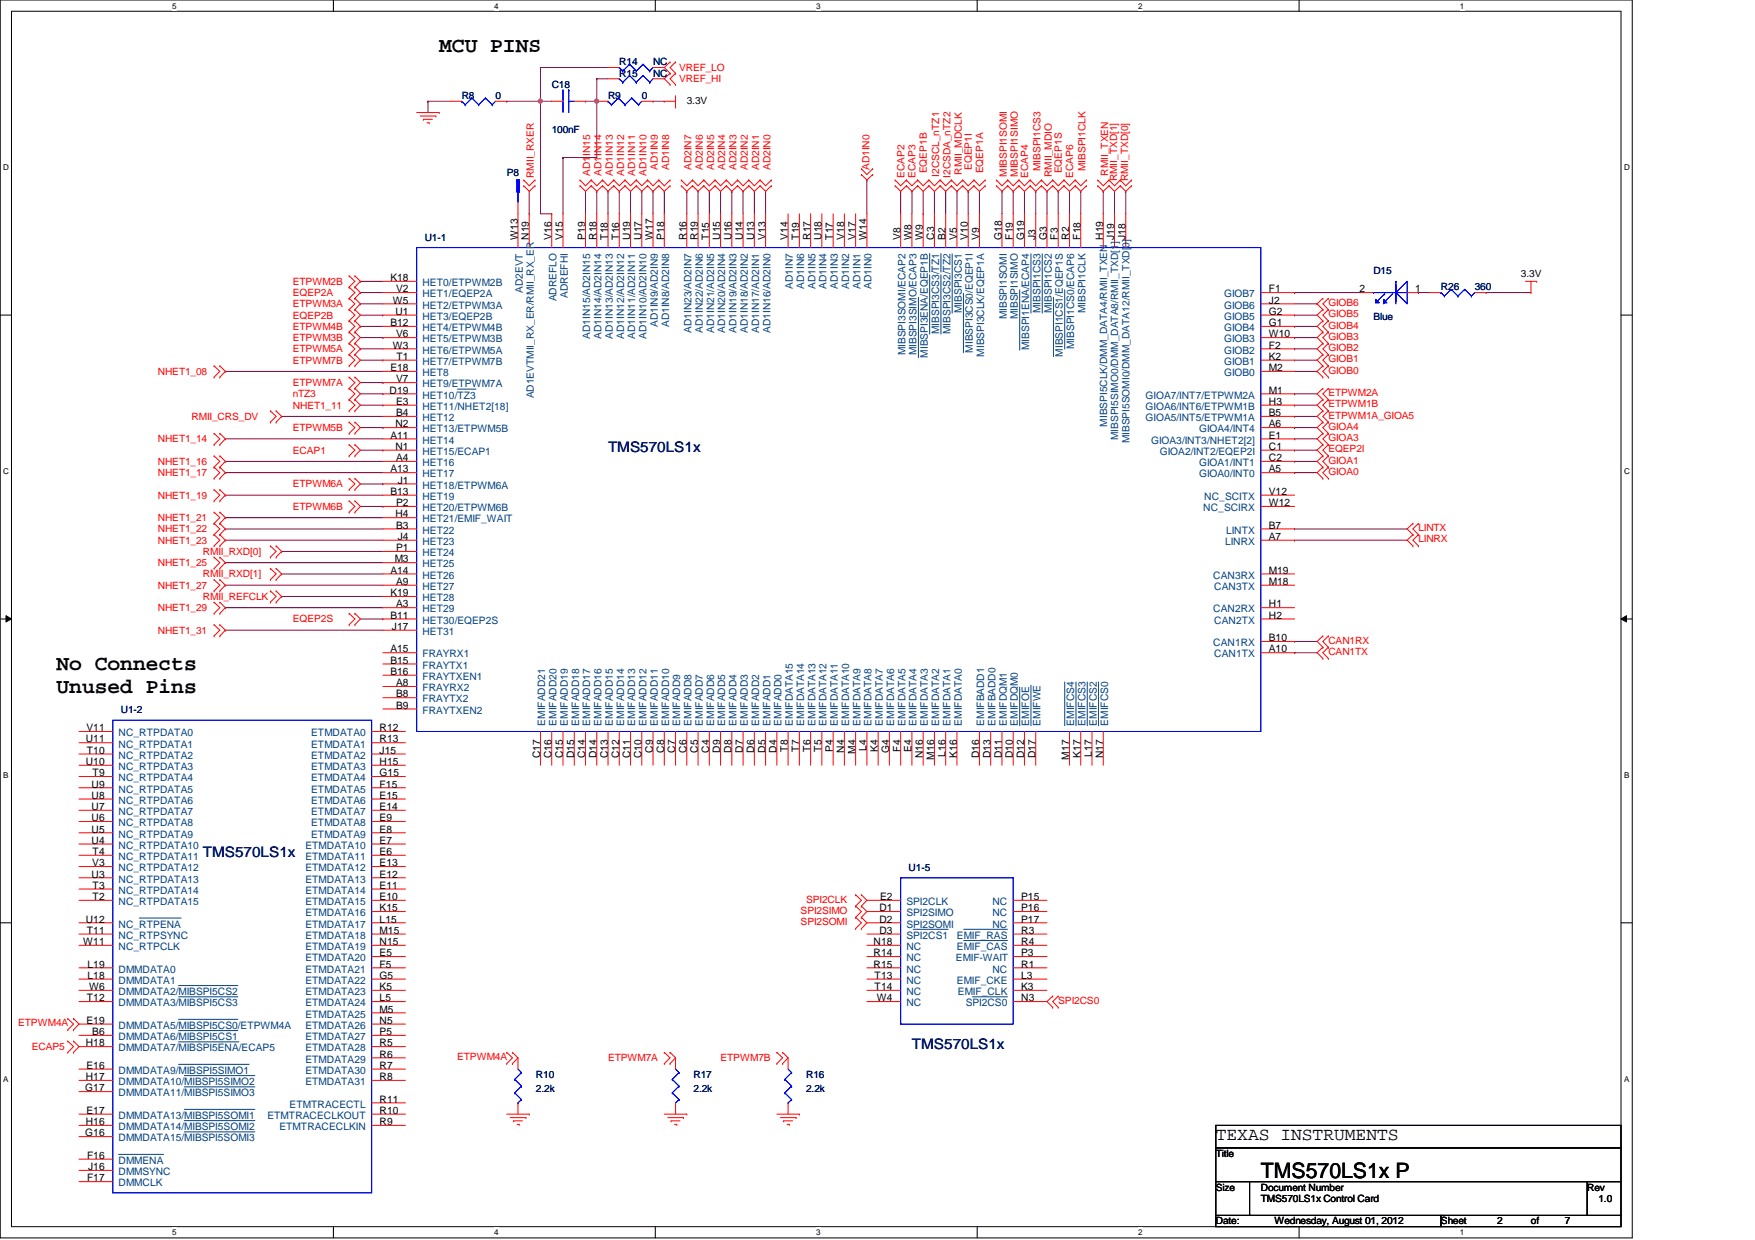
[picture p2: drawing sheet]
<svg xmlns="http://www.w3.org/2000/svg" width="297mm" height="210mm" viewBox="0 0 297 210" stroke-linecap="round" stroke-linejoin="round" font-family="sans-serif">
<defs><g id="words">
<g font-size="3.6">
<text x="74.3" y="8.7">MCU PINS</text>
<text x="9.6" y="113.5">No Connects</text>
<text x="9.6" y="117.3">Unused Pins</text>
<text x="213.4" y="199.5">TMS570LS1x P</text>
</g>
<text font-size="3" x="205.8" y="192.9">TEXAS INSTRUMENTS</text>
<g font-size="2.5" fill="#000080">
<text x="102.9" y="76.5">TMS570LS1x</text>
<text x="34.3" y="145.1">TMS570LS1x</text>
<text x="154.3" y="177.5">TMS570LS1x</text>
</g>
<g font-size="1.7" fill="#000080">
<text x="104.8" y="11">R14</text>
<text x="110.5" y="11">NC</text>
<text x="78.1" y="16.8">R8</text>
<text x="83.9" y="16.8">0</text>
<text x="93.4" y="14.9">C18</text>
<text x="102.9" y="16.8">R9</text>
<text x="104.8" y="13">R15</text>
<text x="108.6" y="16.8">0</text>
<text x="110.5" y="13">NC</text>
<text x="93.4" y="22.5">100nF</text>
<text x="85.8" y="29.7">P8</text>
<text x="71.9" y="40.8">U1-1</text>
<text x="232.4" y="46.3">D15</text>
<text x="243.9" y="49.1">R26</text>
<text x="249.6" y="49.1">360</text>
<text x="232.4" y="54.1">Blue</text>
<text x="20.4" y="120.8">U1-2</text>
<text x="153.8" y="147.4">U1-5</text>
<text x="90.7" y="182.5">R10</text>
<text x="90.7" y="184.8">2.2k</text>
<text x="117.4" y="182.5">R17</text>
<text x="117.4" y="184.8">2.2k</text>
<text x="136.4" y="182.5">R16</text>
<text x="136.4" y="184.8">2.2k</text>
</g>
<g font-size="1.7" fill="#f00">
<text x="114.9" y="12">VREF_LO</text>
<text x="114.9" y="13.9">VREF_HI</text>
<text x="99.9" y="29.7" transform="rotate(-90 99.9 29.7)">AD1IN15</text>
<text x="101.8" y="29.7" transform="rotate(-90 101.8 29.7)">AD1IN14</text>
<text x="103.7" y="29.7" transform="rotate(-90 103.7 29.7)">AD1IN13</text>
<text x="105.6" y="29.7" transform="rotate(-90 105.6 29.7)">AD1IN12</text>
<text x="107.5" y="29.7" transform="rotate(-90 107.5 29.7)">AD1IN11</text>
<text x="109.4" y="29.7" transform="rotate(-90 109.4 29.7)">AD1IN10</text>
<text x="111.3" y="28.8" transform="rotate(-90 111.3 28.8)">AD1IN9</text>
<text x="113.2" y="28.8" transform="rotate(-90 113.2 28.8)">AD1IN8</text>
<text x="117" y="28.8" transform="rotate(-90 117 28.8)">AD2IN7</text>
<text x="119" y="28.8" transform="rotate(-90 119 28.8)">AD2IN6</text>
<text x="120.9" y="28.8" transform="rotate(-90 120.9 28.8)">AD2IN5</text>
<text x="122.8" y="28.8" transform="rotate(-90 122.8 28.8)">AD2IN4</text>
<text x="124.7" y="28.8" transform="rotate(-90 124.7 28.8)">AD2IN3</text>
<text x="126.6" y="28.8" transform="rotate(-90 126.6 28.8)">AD2IN2</text>
<text x="128.5" y="28.8" transform="rotate(-90 128.5 28.8)">AD2IN1</text>
<text x="130.4" y="28.8" transform="rotate(-90 130.4 28.8)">AD2IN0</text>
<text x="147.1" y="28.8" transform="rotate(-90 147.1 28.8)">AD1IN0</text>
<text x="156.9" y="29.3" transform="rotate(-90 156.9 29.3)">EQEP1B</text>
<text x="159" y="29.9" transform="rotate(-90 159 29.9)">I2CSCL_nTZ1</text>
<text x="162.8" y="29.5" transform="rotate(-90 162.8 29.5)">RMII_MDCLK</text>
<text x="164.5" y="28.8" transform="rotate(-90 164.5 28.8)">EQEP1I</text>
<text x="166.4" y="29.3" transform="rotate(-90 166.4 29.3)">EQEP1A</text>
<text x="170.4" y="29.9" transform="rotate(-90 170.4 29.9)">MIBSPI1SOMI</text>
<text x="172.3" y="29.9" transform="rotate(-90 172.3 29.9)">MIBSPI1SIMO</text>
<text x="176.1" y="29" transform="rotate(-90 176.1 29)">MIBSPI1CS3</text>
<text x="178" y="29.9" transform="rotate(-90 178 29.9)">RMII_MDIO</text>
<text x="179.7" y="29.3" transform="rotate(-90 179.7 29.3)">EQEP1S</text>
<text x="183.7" y="29" transform="rotate(-90 183.7 29)">MIBSPI1CLK</text>
<text x="187.5" y="29.7" transform="rotate(-90 187.5 29.7)">RMII_TXEN</text>
<text x="90.4" y="30.1" transform="rotate(-90 90.4 30.1)">RMII_RXER</text>
<text x="153.1" y="30.1" transform="rotate(-90 153.1 30.1)">ECAP2</text>
<text x="155" y="30.1" transform="rotate(-90 155 30.1)">ECAP3</text>
<text x="160.9" y="30.1" transform="rotate(-90 160.9 30.1)">I2CSDA_nTZ2</text>
<text x="174" y="30.1" transform="rotate(-90 174 30.1)">ECAP4</text>
<text x="181.6" y="30.1" transform="rotate(-90 181.6 30.1)">ECAP6</text>
<text x="189.1" y="30.7" transform="rotate(-90 189.1 30.7)">RMII_TXD[1]</text>
<text x="191" y="30.7" transform="rotate(-90 191 30.7)">RMII_TXD[0]</text>
<text x="49.6" y="48.2">ETPWM2B</text>
<text x="49.6" y="50.1">EQEP2A</text>
<text x="49.6" y="52">ETPWM3A</text>
<text x="49.6" y="53.9">EQEP2B</text>
<text x="224.8" y="53.7">GIOB5</text>
<text x="224.8" y="51.8">GIOB6</text>
<text x="49.6" y="55.8">ETPWM4B</text>
<text x="49.6" y="57.7">ETPWM3B</text>
<text x="49.6" y="59.6">ETPWM5A</text>
<text x="224.8" y="59.4">GIOB2</text>
<text x="224.8" y="57.5">GIOB3</text>
<text x="224.8" y="55.6">GIOB4</text>
<text x="26.7" y="63.5">NHET1_08</text>
<text x="49.6" y="61.6">ETPWM7B</text>
<text x="49.6" y="65.4">ETPWM7A</text>
<text x="224.8" y="61.3">GIOB1</text>
<text x="224.8" y="63.2">GIOB0</text>
<text x="32.4" y="71.1">RMII_CRS_DV</text>
<text x="49.6" y="67.3">nTZ3</text>
<text x="49.6" y="69.2">NHET1_11</text>
<text x="224.8" y="67.1">ETPWM2A</text>
<text x="224.8" y="69">ETPWM1B</text>
<text x="224.8" y="70.9">ETPWM1A_GIOA5</text>
<text x="26.7" y="74.9">NHET1_14</text>
<text x="49.6" y="73">ETPWM5B</text>
<text x="49.6" y="76.8">ECAP1</text>
<text x="224.8" y="72.8">GIOA4</text>
<text x="224.8" y="76.6">EQEP2I</text>
<text x="224.8" y="74.7">GIOA3</text>
<text x="26.7" y="78.7">NHET1_16</text>
<text x="26.7" y="80.6">NHET1_17</text>
<text x="49.6" y="82.5">ETPWM6A</text>
<text x="224.8" y="78.5">GIOA1</text>
<text x="224.8" y="80.4">GIOA0</text>
<text x="26.7" y="88.2">NHET1_21</text>
<text x="26.7" y="84.4">NHET1_19</text>
<text x="49.6" y="86.3">ETPWM6B</text>
<text x="240.1" y="89.9">LINTX</text>
<text x="26.7" y="90.1">NHET1_22</text>
<text x="26.7" y="95.8">NHET1_25</text>
<text x="26.7" y="92">NHET1_23</text>
<text x="34.3" y="93.9">RMII_RXD[0]</text>
<text x="240.1" y="91.8">LINRX</text>
<text x="26.7" y="99.7">NHET1_27</text>
<text x="34.3" y="101.6">RMII_REFCLK</text>
<text x="34.3" y="97.7">RMII_RXD[1]</text>
<text x="26.7" y="103.5">NHET1_29</text>
<text x="26.7" y="107.3">NHET1_31</text>
<text x="49.6" y="105.4">EQEP2S</text>
<text x="224.8" y="109">CAN1RX</text>
<text x="224.8" y="110.9">CAN1TX</text>
<text x="135.5" y="154.7">SPI2SIMO</text>
<text x="136.4" y="152.8">SPI2CLK</text>
<text x="135.5" y="156.6">SPI2SOMI</text>
<text x="3.1" y="173.7">ETPWM4A</text>
<text x="179.1" y="169.9">SPI2CS0</text>
<text x="5.4" y="177.8">ECAP5</text>
<text x="77.4" y="179.5">ETPWM4A</text>
<text x="102.9" y="179.7">ETPWM7A</text>
<text x="122" y="179.7">ETPWM7B</text>
</g>
<g font-size="1.7">
<text x="116.2" y="17.5">3.3V</text>
<text x="87.6" y="40.6" transform="rotate(-90 87.6 40.6)">W13</text>
<text x="89.5" y="40.6" transform="rotate(-90 89.5 40.6)">N19</text>
<text x="93.3" y="40.6" transform="rotate(-90 93.3 40.6)">V16</text>
<text x="95.2" y="40.6" transform="rotate(-90 95.2 40.6)">V15</text>
<text x="99.1" y="40.6" transform="rotate(-90 99.1 40.6)">P19</text>
<text x="101" y="40.6" transform="rotate(-90 101 40.6)">R18</text>
<text x="102.9" y="40.6" transform="rotate(-90 102.9 40.6)">T18</text>
<text x="104.8" y="40.6" transform="rotate(-90 104.8 40.6)">T16</text>
<text x="106.7" y="40.6" transform="rotate(-90 106.7 40.6)">U19</text>
<text x="108.6" y="40.6" transform="rotate(-90 108.6 40.6)">U17</text>
<text x="110.5" y="40.6" transform="rotate(-90 110.5 40.6)">W17</text>
<text x="112.4" y="40.6" transform="rotate(-90 112.4 40.6)">P18</text>
<text x="116.2" y="40.6" transform="rotate(-90 116.2 40.6)">R16</text>
<text x="118.1" y="40.6" transform="rotate(-90 118.1 40.6)">R19</text>
<text x="120" y="40.6" transform="rotate(-90 120 40.6)">T15</text>
<text x="121.9" y="40.6" transform="rotate(-90 121.9 40.6)">U15</text>
<text x="123.8" y="40.6" transform="rotate(-90 123.8 40.6)">U16</text>
<text x="125.7" y="40.6" transform="rotate(-90 125.7 40.6)">U14</text>
<text x="127.6" y="40.6" transform="rotate(-90 127.6 40.6)">U13</text>
<text x="129.5" y="40.6" transform="rotate(-90 129.5 40.6)">V13</text>
<text x="133.3" y="40.6" transform="rotate(-90 133.3 40.6)">V14</text>
<text x="135.3" y="40.6" transform="rotate(-90 135.3 40.6)">T19</text>
<text x="137.2" y="40.6" transform="rotate(-90 137.2 40.6)">R17</text>
<text x="139.1" y="40.6" transform="rotate(-90 139.1 40.6)">U18</text>
<text x="141" y="40.6" transform="rotate(-90 141 40.6)">T17</text>
<text x="142.9" y="40.6" transform="rotate(-90 142.9 40.6)">V18</text>
<text x="144.8" y="40.6" transform="rotate(-90 144.8 40.6)">V17</text>
<text x="146.7" y="40.6" transform="rotate(-90 146.7 40.6)">W14</text>
<text x="152.4" y="40.6" transform="rotate(-90 152.4 40.6)">V8</text>
<text x="154.3" y="40.6" transform="rotate(-90 154.3 40.6)">W8</text>
<text x="156.2" y="40.6" transform="rotate(-90 156.2 40.6)">W9</text>
<text x="158.1" y="40.6" transform="rotate(-90 158.1 40.6)">C3</text>
<text x="160" y="40.6" transform="rotate(-90 160 40.6)">B2</text>
<text x="161.9" y="40.6" transform="rotate(-90 161.9 40.6)">V5</text>
<text x="163.8" y="40.6" transform="rotate(-90 163.8 40.6)">V10</text>
<text x="165.7" y="40.6" transform="rotate(-90 165.7 40.6)">V9</text>
<text x="169.5" y="40.6" transform="rotate(-90 169.5 40.6)">G18</text>
<text x="171.4" y="40.6" transform="rotate(-90 171.4 40.6)">F19</text>
<text x="173.4" y="40.6" transform="rotate(-90 173.4 40.6)">G19</text>
<text x="175.3" y="40.6" transform="rotate(-90 175.3 40.6)">J3</text>
<text x="177.2" y="40.6" transform="rotate(-90 177.2 40.6)">G3</text>
<text x="179.1" y="40.6" transform="rotate(-90 179.1 40.6)">F3</text>
<text x="181" y="40.6" transform="rotate(-90 181 40.6)">R2</text>
<text x="182.9" y="40.6" transform="rotate(-90 182.9 40.6)">F18</text>
<text x="186.7" y="40.6" transform="rotate(-90 186.7 40.6)">H19</text>
<text x="188.6" y="40.6" transform="rotate(-90 188.6 40.6)">J19</text>
<text x="190.5" y="40.6" transform="rotate(-90 190.5 40.6)">J18</text>
<text x="66.1" y="47.6">K18</text>
<text x="257.4" y="46.9">3.3V</text>
<text x="66.5" y="51.4">W5</text>
<text x="66.9" y="53.3">U1</text>
<text x="67.1" y="49.5">V2</text>
<text x="214.8" y="53.3">G2</text>
<text x="214.8" y="51.4">J2</text>
<text x="214.8" y="49.5">F1</text>
<text x="230.1" y="49.5">2</text>
<text x="239.5" y="49.5">1</text>
<text x="66.1" y="55.2">B12</text>
<text x="66.5" y="59">W3</text>
<text x="67.1" y="57.1">V6</text>
<text x="214.8" y="59">F2</text>
<text x="214.8" y="57.1">W10</text>
<text x="214.8" y="55.2">G1</text>
<text x="66.1" y="62.8">E18</text>
<text x="67.1" y="64.7">V7</text>
<text x="67.1" y="60.9">T1</text>
<text x="214.8" y="62.8">M2</text>
<text x="214.8" y="60.9">K2</text>
<text x="66" y="66.6">D19</text>
<text x="67.1" y="68.5">E3</text>
<text x="67.1" y="70.4">B4</text>
<text x="214.8" y="70.4">B5</text>
<text x="214.8" y="68.5">H3</text>
<text x="214.8" y="66.6">M1</text>
<text x="66.1" y="74.3">A11</text>
<text x="66.9" y="72.3">N2</text>
<text x="66.9" y="76.2">N1</text>
<text x="214.8" y="76.2">C1</text>
<text x="214.8" y="74.3">E1</text>
<text x="214.8" y="72.3">A6</text>
<text x="66.1" y="80">A13</text>
<text x="66.1" y="83.8">B13</text>
<text x="67.1" y="78.1">A4</text>
<text x="67.3" y="81.9">J1</text>
<text x="214.8" y="80">A5</text>
<text x="214.8" y="78.1">C2</text>
<text x="214.8" y="83.8">V12</text>
<text x="66.9" y="87.6">H4</text>
<text x="67.1" y="85.7">P2</text>
<text x="67.1" y="89.5">B3</text>
<text x="214.8" y="85.7">W12</text>
<text x="214.8" y="89.5">B7</text>
<text x="66.8" y="95.2">M3</text>
<text x="67.1" y="93.3">P1</text>
<text x="67.3" y="91.4">J4</text>
<text x="214.8" y="91.4">A7</text>
<text x="66.1" y="97.1">A14</text>
<text x="66.1" y="100.9">K19</text>
<text x="67.1" y="99">A9</text>
<text x="214.8" y="99">M18</text>
<text x="214.8" y="97.1">M19</text>
<text x="66.1" y="104.7">B11</text>
<text x="66.3" y="106.6">J17</text>
<text x="67.1" y="102.8">A3</text>
<text x="214.8" y="104.7">H2</text>
<text x="214.8" y="102.8">H1</text>
<text x="66.1" y="110.4">A15</text>
<text x="66.1" y="112.4">B15</text>
<text x="214.8" y="110.4">A10</text>
<text x="214.8" y="108.5">B10</text>
<text x="66.1" y="114.3">B16</text>
<text x="67.1" y="116.2">A8</text>
<text x="67.1" y="118.1">B8</text>
<text x="67.1" y="120">B9</text>
<text x="14.5" y="125.7">U11</text>
<text x="14.6" y="123.8">V11</text>
<text x="64.3" y="123.8">R12</text>
<text x="64.3" y="125.7">R13</text>
<text x="14.5" y="129.5">U10</text>
<text x="14.7" y="127.6">T10</text>
<text x="15.7" y="131.4">T9</text>
<text x="64.3" y="127.6">J15</text>
<text x="64.3" y="129.5">H15</text>
<text x="64.3" y="131.4">G15</text>
<text x="91.4" y="128.4" transform="rotate(-90 91.4 128.4)">C17</text>
<text x="93.3" y="128.4" transform="rotate(-90 93.3 128.4)">C16</text>
<text x="95.2" y="128.4" transform="rotate(-90 95.2 128.4)">C15</text>
<text x="97.2" y="128.4" transform="rotate(-90 97.2 128.4)">D15</text>
<text x="99.1" y="128.4" transform="rotate(-90 99.1 128.4)">C14</text>
<text x="101" y="128.4" transform="rotate(-90 101 128.4)">D14</text>
<text x="102.9" y="128.4" transform="rotate(-90 102.9 128.4)">C13</text>
<text x="104.8" y="128.4" transform="rotate(-90 104.8 128.4)">C12</text>
<text x="106.7" y="128.4" transform="rotate(-90 106.7 128.4)">C11</text>
<text x="108.6" y="128.4" transform="rotate(-90 108.6 128.4)">C10</text>
<text x="110.5" y="127.4" transform="rotate(-90 110.5 127.4)">C9</text>
<text x="112.4" y="127.4" transform="rotate(-90 112.4 127.4)">C8</text>
<text x="114.3" y="127.4" transform="rotate(-90 114.3 127.4)">C7</text>
<text x="116.2" y="127.4" transform="rotate(-90 116.2 127.4)">C6</text>
<text x="118.1" y="127.4" transform="rotate(-90 118.1 127.4)">C5</text>
<text x="120" y="127.4" transform="rotate(-90 120 127.4)">C4</text>
<text x="121.9" y="127.4" transform="rotate(-90 121.9 127.4)">D9</text>
<text x="123.8" y="127.4" transform="rotate(-90 123.8 127.4)">D8</text>
<text x="125.7" y="127.4" transform="rotate(-90 125.7 127.4)">D7</text>
<text x="127.6" y="127.4" transform="rotate(-90 127.6 127.4)">D6</text>
<text x="129.5" y="127.4" transform="rotate(-90 129.5 127.4)">D5</text>
<text x="131.4" y="127.4" transform="rotate(-90 131.4 127.4)">D4</text>
<text x="133.3" y="127.2" transform="rotate(-90 133.3 127.2)">T8</text>
<text x="135.3" y="127.2" transform="rotate(-90 135.3 127.2)">T7</text>
<text x="137.2" y="127.2" transform="rotate(-90 137.2 127.2)">T6</text>
<text x="139.1" y="127.2" transform="rotate(-90 139.1 127.2)">T5</text>
<text x="141" y="127.3" transform="rotate(-90 141 127.3)">P4</text>
<text x="142.9" y="127.4" transform="rotate(-90 142.9 127.4)">N4</text>
<text x="144.8" y="127.6" transform="rotate(-90 144.8 127.6)">M4</text>
<text x="146.7" y="127.1" transform="rotate(-90 146.7 127.1)">L4</text>
<text x="148.6" y="127.3" transform="rotate(-90 148.6 127.3)">K4</text>
<text x="150.5" y="127.5" transform="rotate(-90 150.5 127.5)">G4</text>
<text x="152.4" y="127.2" transform="rotate(-90 152.4 127.2)">F4</text>
<text x="154.3" y="127.3" transform="rotate(-90 154.3 127.3)">E4</text>
<text x="156.2" y="128.4" transform="rotate(-90 156.2 128.4)">N16</text>
<text x="158.1" y="128.6" transform="rotate(-90 158.1 128.6)">M16</text>
<text x="160" y="128.1" transform="rotate(-90 160 128.1)">L16</text>
<text x="161.9" y="128.3" transform="rotate(-90 161.9 128.3)">K16</text>
<text x="165.7" y="128.4" transform="rotate(-90 165.7 128.4)">D16</text>
<text x="167.6" y="128.4" transform="rotate(-90 167.6 128.4)">D13</text>
<text x="169.5" y="128.4" transform="rotate(-90 169.5 128.4)">D11</text>
<text x="171.4" y="128.4" transform="rotate(-90 171.4 128.4)">D10</text>
<text x="173.4" y="128.4" transform="rotate(-90 173.4 128.4)">D12</text>
<text x="175.3" y="128.4" transform="rotate(-90 175.3 128.4)">D17</text>
<text x="181" y="128.6" transform="rotate(-90 181 128.6)">M17</text>
<text x="182.9" y="128.3" transform="rotate(-90 182.9 128.3)">K17</text>
<text x="184.8" y="128.1" transform="rotate(-90 184.8 128.1)">L17</text>
<text x="186.7" y="128.4" transform="rotate(-90 186.7 128.4)">N17</text>
<text x="15.5" y="133.3">U9</text>
<text x="15.5" y="135.2">U8</text>
<text x="15.5" y="137.1">U7</text>
<text x="64.3" y="133.3">F15</text>
<text x="64.3" y="135.2">E15</text>
<text x="64.3" y="137.1">E14</text>
<text x="15.5" y="139">U6</text>
<text x="15.5" y="140.9">U5</text>
<text x="15.5" y="142.8">U4</text>
<text x="64.3" y="139">E9</text>
<text x="64.3" y="140.9">E8</text>
<text x="64.3" y="142.8">E7</text>
<text x="15.5" y="148.5">U3</text>
<text x="15.6" y="146.6">V3</text>
<text x="15.7" y="144.7">T4</text>
<text x="64.3" y="144.7">E6</text>
<text x="64.3" y="146.6">E13</text>
<text x="64.3" y="148.5">E12</text>
<text x="15.7" y="150.5">T3</text>
<text x="15.7" y="152.4">T2</text>
<text x="64.3" y="150.5">E11</text>
<text x="64.3" y="152.4">E10</text>
<text x="64.3" y="154.3">K15</text>
<text x="148.8" y="154.3">D1</text>
<text x="149" y="152.4">E2</text>
<text x="172.8" y="152.4">P15</text>
<text x="172.8" y="154.3">P16</text>
<text x="14.1" y="160">W11</text>
<text x="14.5" y="156.2">U12</text>
<text x="14.7" y="158.1">T11</text>
<text x="64.3" y="158.1">M15</text>
<text x="64.3" y="156.2">L15</text>
<text x="64.3" y="160">N15</text>
<text x="64.3" y="161.9">E5</text>
<text x="147.9" y="160">N18</text>
<text x="147.9" y="161.9">R14</text>
<text x="148.8" y="156.2">D2</text>
<text x="148.8" y="158.1">D3</text>
<text x="172.8" y="156.2">P17</text>
<text x="172.8" y="158.1">R3</text>
<text x="172.8" y="160">R4</text>
<text x="172.8" y="161.9">P3</text>
<text x="14.8" y="163.8">L19</text>
<text x="14.8" y="165.7">L18</text>
<text x="15.1" y="167.6">W6</text>
<text x="64.3" y="163.8">F5</text>
<text x="64.3" y="165.7">G5</text>
<text x="64.3" y="167.6">K5</text>
<text x="147.9" y="163.8">R15</text>
<text x="148" y="165.7">T13</text>
<text x="148" y="167.6">T14</text>
<text x="172.8" y="163.8">R1</text>
<text x="172.8" y="165.7">L3</text>
<text x="172.8" y="167.6">K3</text>
<text x="14.6" y="173.3">E19</text>
<text x="14.7" y="169.5">T12</text>
<text x="64.3" y="169.5">L5</text>
<text x="64.3" y="171.4">M5</text>
<text x="64.3" y="173.3">N5</text>
<text x="148.4" y="169.5">W4</text>
<text x="172.8" y="169.5">N3</text>
<text x="14.5" y="177.1">H18</text>
<text x="15.6" y="175.2">B6</text>
<text x="64.3" y="175.2">P5</text>
<text x="64.3" y="177.1">R5</text>
<text x="64.3" y="179">R6</text>
<text x="14.4" y="184.7">G17</text>
<text x="14.5" y="182.8">H17</text>
<text x="14.6" y="180.9">E16</text>
<text x="64.3" y="180.9">R7</text>
<text x="64.3" y="182.8">R8</text>
<text x="14.5" y="190.5">H16</text>
<text x="14.6" y="188.6">E17</text>
<text x="64.3" y="186.6">R11</text>
<text x="64.3" y="188.6">R10</text>
<text x="64.3" y="190.5">R9</text>
<text x="14.4" y="192.4">G16</text>
<text x="14.7" y="196.2">F16</text>
<text x="205.8" y="195.8">Title</text>
<text x="14.7" y="200">F17</text>
<text x="14.9" y="198.1">J16</text>
<text x="205.8" y="201.5">Size</text>
<text x="213.4" y="201.5">Document Number</text>
<text x="213.4" y="203.5">TMS570LS1x Control Card</text>
<text x="268.6" y="201.5">Rev</text>
<text x="270.5" y="203.5">1.0</text>
<text x="205.8" y="207.3">Date:</text>
<text x="215.7" y="207.3">Wednesday, August 01, 2012</text>
<text x="243.9" y="207.3">Sheet</text>
<text x="253.4" y="207.3">2</text>
<text x="259.1" y="207.3">of</text>
<text x="264.8" y="207.3">7</text>
</g>
<g font-size="1.7" fill="#004080">
<text x="71.5" y="48.4">HET0/ETPWM2B</text>
<text x="71.5" y="50.3">HET1/EQEP2A</text>
<text x="71.5" y="52.2">HET2/ETPWM3A</text>
<text x="88.5" y="49.6" transform="rotate(-90 88.5 49.6)">AD2EVT</text>
<text x="94.2" y="51" transform="rotate(-90 94.2 51)">ADREFLO</text>
<text x="96.1" y="50.4" transform="rotate(-90 96.1 50.4)">ADREFHI</text>
<text x="134.2" y="48.9" transform="rotate(-90 134.2 48.9)">AD1IN7</text>
<text x="136.1" y="48.9" transform="rotate(-90 136.1 48.9)">AD1IN6</text>
<text x="138" y="48.9" transform="rotate(-90 138 48.9)">AD1IN5</text>
<text x="139.9" y="48.9" transform="rotate(-90 139.9 48.9)">AD1IN4</text>
<text x="141.8" y="48.9" transform="rotate(-90 141.8 48.9)">AD1IN3</text>
<text x="143.7" y="48.9" transform="rotate(-90 143.7 48.9)">AD1IN2</text>
<text x="145.6" y="48.9" transform="rotate(-90 145.6 48.9)">AD1IN1</text>
<text x="147.5" y="48.9" transform="rotate(-90 147.5 48.9)">AD1IN0</text>
<text x="162.8" y="53" transform="rotate(-90 162.8 53)">MIBSPI3CS1</text>
<text x="176.1" y="53" transform="rotate(-90 176.1 53)">MIBSPI1CS3</text>
<text x="178" y="53" transform="rotate(-90 178 53)">MIBSPI1CS2</text>
<text x="183.7" y="53" transform="rotate(-90 183.7 53)">MIBSPI1CLK</text>
<text x="207.2" y="52.2">GIOB6</text>
<text x="207.2" y="50.3">GIOB7</text>
<text x="71.5" y="54.1">HET3/EQEP2B</text>
<text x="71.5" y="56">HET4/ETPWM4B</text>
<text x="71.5" y="58">HET5/ETPWM3B</text>
<text x="71.5" y="59.9">HET6/ETPWM5A</text>
<text x="99.9" y="57.3" transform="rotate(-90 99.9 57.3)">AD1IN15/AD2IN15</text>
<text x="101.8" y="57.3" transform="rotate(-90 101.8 57.3)">AD1IN14/AD2IN14</text>
<text x="103.7" y="57.3" transform="rotate(-90 103.7 57.3)">AD1IN13/AD2IN13</text>
<text x="105.6" y="57.3" transform="rotate(-90 105.6 57.3)">AD1IN12/AD2IN12</text>
<text x="107.5" y="57.3" transform="rotate(-90 107.5 57.3)">AD1IN11/AD2IN11</text>
<text x="109.4" y="57.3" transform="rotate(-90 109.4 57.3)">AD1IN10/AD2IN10</text>
<text x="111.3" y="55.4" transform="rotate(-90 111.3 55.4)">AD1IN9/AD2IN9</text>
<text x="113.2" y="55.4" transform="rotate(-90 113.2 55.4)">AD1IN8/AD2IN8</text>
<text x="117" y="56.3" transform="rotate(-90 117 56.3)">AD1IN23/AD2IN7</text>
<text x="119" y="56.3" transform="rotate(-90 119 56.3)">AD1IN22/AD2IN6</text>
<text x="120.9" y="56.3" transform="rotate(-90 120.9 56.3)">AD1IN21/AD2IN5</text>
<text x="122.8" y="56.3" transform="rotate(-90 122.8 56.3)">AD1IN20/AD2IN4</text>
<text x="124.7" y="56.3" transform="rotate(-90 124.7 56.3)">AD1IN19/AD2IN3</text>
<text x="126.6" y="56.3" transform="rotate(-90 126.6 56.3)">AD1IN18/AD2IN2</text>
<text x="128.5" y="56.3" transform="rotate(-90 128.5 56.3)">AD1IN17/AD2IN1</text>
<text x="130.4" y="56.3" transform="rotate(-90 130.4 56.3)">AD1IN16/AD2IN0</text>
<text x="159" y="56.6" transform="rotate(-90 159 56.6)">MIBSPI3CS3/TZ1</text>
<text x="160.9" y="56.6" transform="rotate(-90 160.9 56.6)">MIBSPI3CS2/TZ2</text>
<text x="164.7" y="59.7" transform="rotate(-90 164.7 59.7)">MIBSPI3CS0/EQEP1I</text>
<text x="170.4" y="54.1" transform="rotate(-90 170.4 54.1)">MIBSPI1SOMI</text>
<text x="172.3" y="54.1" transform="rotate(-90 172.3 54.1)">MIBSPI1SIMO</text>
<text x="174.2" y="59.3" transform="rotate(-90 174.2 59.3)">MIBSPI1ENA/ECAP4</text>
<text x="181.8" y="59.1" transform="rotate(-90 181.8 59.1)">MIBSPI1CS0/ECAP6</text>
<text x="207.2" y="59.9">GIOB2</text>
<text x="207.2" y="58">GIOB3</text>
<text x="207.2" y="56">GIOB4</text>
<text x="207.2" y="54.1">GIOB5</text>
<text x="71.5" y="61.8">HET7/ETPWM7B</text>
<text x="71.5" y="63.7">HET8</text>
<text x="71.5" y="65.6">HET9/ETPWM7A</text>
<text x="153.2" y="60.2" transform="rotate(-90 153.2 60.2)">MIBSPI3SOMI/ECAP2</text>
<text x="155.1" y="60.2" transform="rotate(-90 155.1 60.2)">MIBSPI3SIMO/ECAP3</text>
<text x="157.1" y="60.5" transform="rotate(-90 157.1 60.5)">MIBSPI3ENA/EQEP1B</text>
<text x="166.6" y="60.4" transform="rotate(-90 166.6 60.4)">MIBSPI3CLK/EQEP1A</text>
<text x="179.9" y="60.4" transform="rotate(-90 179.9 60.4)">MIBSPI1CS1/EQEP1S</text>
<text x="207.2" y="63.7">GIOB0</text>
<text x="207.2" y="61.8">GIOB1</text>
<text x="71.5" y="67.5">HET10/TZ3</text>
<text x="71.5" y="69.4">HET11/NHET2[18]</text>
<text x="71.5" y="71.3">HET12</text>
<text x="90.4" y="67.4" transform="rotate(-90 90.4 67.4)">AD1EVTMII_RX_ER/RMII_RX_ER</text>
<text x="193.9" y="71.3">GIOA5/INT5/ETPWM1A</text>
<text x="193.9" y="69.4">GIOA6/INT6/ETPWM1B</text>
<text x="193.9" y="67.5">GIOA7/INT7/ETPWM2A</text>
<text x="71.5" y="73.2">HET13/ETPWM5B</text>
<text x="71.5" y="75.1">HET14</text>
<text x="71.5" y="77">HET15/ECAP1</text>
<text x="187.4" y="72.2" transform="rotate(-90 187.4 72.2)">MIBSPI5CLK/DMM_DATA4/RMII_TXEN</text>
<text x="189.3" y="74.5" transform="rotate(-90 189.3 74.5)">MIBSPI5SIMO0/DMM_DATA8/RMII_TXD[1]</text>
<text x="191.2" y="75.1" transform="rotate(-90 191.2 75.1)">MIBSPI5SOMI0/DMM_DATA12/RMII_TXD[0]</text>
<text x="194.8" y="75.1">GIOA3/INT3/NHET2[2]</text>
<text x="196.3" y="77">GIOA2/INT2/EQEP2I</text>
<text x="202.9" y="73.2">GIOA4/INT4</text>
<text x="71.5" y="78.9">HET16</text>
<text x="71.5" y="80.8">HET17</text>
<text x="71.5" y="82.7">HET18/ETPWM6A</text>
<text x="202.9" y="80.8">GIOA0/INT0</text>
<text x="202.9" y="78.9">GIOA1/INT1</text>
<text x="71.5" y="84.6">HET19</text>
<text x="71.5" y="86.5">HET20/ETPWM6B</text>
<text x="71.5" y="88.4">HET21/EMIF_WAIT</text>
<text x="203.7" y="86.5">NC_SCIRX</text>
<text x="203.8" y="84.6">NC_SCITX</text>
<text x="71.5" y="90.3">HET22</text>
<text x="71.5" y="92.2">HET23</text>
<text x="71.5" y="94.1">HET24</text>
<text x="207.3" y="92.2">LINRX</text>
<text x="207.5" y="90.3">LINTX</text>
<text x="71.5" y="96.1">HET25</text>
<text x="71.5" y="98">HET26</text>
<text x="71.5" y="99.9">HET27</text>
<text x="71.5" y="101.8">HET28</text>
<text x="205.4" y="98">CAN3RX</text>
<text x="205.5" y="99.9">CAN3TX</text>
<text x="71.5" y="103.7">HET29</text>
<text x="71.5" y="105.6">HET30/EQEP2S</text>
<text x="71.5" y="107.5">HET31</text>
<text x="205.4" y="103.7">CAN2RX</text>
<text x="205.5" y="105.6">CAN2TX</text>
<text x="71.5" y="111.3">FRAYRX1</text>
<text x="71.5" y="113.2">FRAYTX1</text>
<text x="205.4" y="109.4">CAN1RX</text>
<text x="205.5" y="111.3">CAN1TX</text>
<text x="71.5" y="115.1">FRAYTXEN1</text>
<text x="71.5" y="117">FRAYRX2</text>
<text x="71.5" y="118.9">FRAYTX2</text>
<text x="20.1" y="124.6">NC_RTPDATA0</text>
<text x="52.7" y="124.6">ETMDATA0</text>
<text x="71.5" y="120.8">FRAYTXEN2</text>
<text x="92.3" y="122.9" transform="rotate(-90 92.3 122.9)">EMIFADD21</text>
<text x="94.2" y="122.9" transform="rotate(-90 94.2 122.9)">EMIFADD20</text>
<text x="96.1" y="122.9" transform="rotate(-90 96.1 122.9)">EMIFADD19</text>
<text x="98" y="122.9" transform="rotate(-90 98 122.9)">EMIFADD18</text>
<text x="99.9" y="122.9" transform="rotate(-90 99.9 122.9)">EMIFADD17</text>
<text x="101.8" y="122.9" transform="rotate(-90 101.8 122.9)">EMIFADD16</text>
<text x="103.7" y="122.9" transform="rotate(-90 103.7 122.9)">EMIFADD15</text>
<text x="105.6" y="122.9" transform="rotate(-90 105.6 122.9)">EMIFADD14</text>
<text x="107.5" y="122.9" transform="rotate(-90 107.5 122.9)">EMIFADD13</text>
<text x="109.4" y="122.9" transform="rotate(-90 109.4 122.9)">EMIFADD12</text>
<text x="111.3" y="122.9" transform="rotate(-90 111.3 122.9)">EMIFADD11</text>
<text x="113.2" y="122.9" transform="rotate(-90 113.2 122.9)">EMIFADD10</text>
<text x="115.1" y="122.9" transform="rotate(-90 115.1 122.9)">EMIFADD9</text>
<text x="117" y="122.9" transform="rotate(-90 117 122.9)">EMIFADD8</text>
<text x="119" y="122.9" transform="rotate(-90 119 122.9)">EMIFADD7</text>
<text x="120.9" y="122.9" transform="rotate(-90 120.9 122.9)">EMIFADD6</text>
<text x="122.8" y="122.9" transform="rotate(-90 122.8 122.9)">EMIFADD5</text>
<text x="124.7" y="122.9" transform="rotate(-90 124.7 122.9)">EMIFADD4</text>
<text x="126.6" y="122.9" transform="rotate(-90 126.6 122.9)">EMIFADD3</text>
<text x="128.5" y="122.9" transform="rotate(-90 128.5 122.9)">EMIFADD2</text>
<text x="130.4" y="122.9" transform="rotate(-90 130.4 122.9)">EMIFADD1</text>
<text x="132.3" y="122.9" transform="rotate(-90 132.3 122.9)">EMIFADD0</text>
<text x="134.2" y="122.9" transform="rotate(-90 134.2 122.9)">EMIFDATA15</text>
<text x="136.1" y="122.9" transform="rotate(-90 136.1 122.9)">EMIFDATA14</text>
<text x="138" y="122.9" transform="rotate(-90 138 122.9)">EMIFDATA13</text>
<text x="139.9" y="122.9" transform="rotate(-90 139.9 122.9)">EMIFDATA12</text>
<text x="141.8" y="122.9" transform="rotate(-90 141.8 122.9)">EMIFDATA11</text>
<text x="143.7" y="122.9" transform="rotate(-90 143.7 122.9)">EMIFDATA10</text>
<text x="145.6" y="122.9" transform="rotate(-90 145.6 122.9)">EMIFDATA9</text>
<text x="147.5" y="122.9" transform="rotate(-90 147.5 122.9)">EMIFDATA8</text>
<text x="149.4" y="122.9" transform="rotate(-90 149.4 122.9)">EMIFDATA7</text>
<text x="151.3" y="122.9" transform="rotate(-90 151.3 122.9)">EMIFDATA6</text>
<text x="153.2" y="122.9" transform="rotate(-90 153.2 122.9)">EMIFDATA5</text>
<text x="155.1" y="122.9" transform="rotate(-90 155.1 122.9)">EMIFDATA4</text>
<text x="157.1" y="122.9" transform="rotate(-90 157.1 122.9)">EMIFDATA3</text>
<text x="159" y="122.9" transform="rotate(-90 159 122.9)">EMIFDATA2</text>
<text x="160.9" y="122.9" transform="rotate(-90 160.9 122.9)">EMIFDATA1</text>
<text x="162.8" y="122.9" transform="rotate(-90 162.8 122.9)">EMIFDATA0</text>
<text x="166.6" y="122.9" transform="rotate(-90 166.6 122.9)">EMIFBADD1</text>
<text x="168.5" y="122.9" transform="rotate(-90 168.5 122.9)">EMIFBADD0</text>
<text x="170.4" y="122.9" transform="rotate(-90 170.4 122.9)">EMIFDQM1</text>
<text x="172.3" y="122.9" transform="rotate(-90 172.3 122.9)">EMIFDQM0</text>
<text x="174.2" y="122.9" transform="rotate(-90 174.2 122.9)">EMIFOE</text>
<text x="176.1" y="122.9" transform="rotate(-90 176.1 122.9)">EMIFWE</text>
<text x="181.8" y="122.9" transform="rotate(-90 181.8 122.9)">EMIFCS4</text>
<text x="183.7" y="122.9" transform="rotate(-90 183.7 122.9)">EMIFCS3</text>
<text x="185.6" y="122.9" transform="rotate(-90 185.6 122.9)">EMIFCS2</text>
<text x="187.5" y="122.9" transform="rotate(-90 187.5 122.9)">EMIFCS0</text>
<text x="20.1" y="126.5">NC_RTPDATA1</text>
<text x="20.1" y="128.4">NC_RTPDATA2</text>
<text x="20.1" y="130.3">NC_RTPDATA3</text>
<text x="52.7" y="126.5">ETMDATA1</text>
<text x="52.7" y="128.4">ETMDATA2</text>
<text x="52.7" y="130.3">ETMDATA3</text>
<text x="20.1" y="132.2">NC_RTPDATA4</text>
<text x="20.1" y="134.2">NC_RTPDATA5</text>
<text x="20.1" y="136.1">NC_RTPDATA6</text>
<text x="20.1" y="138">NC_RTPDATA7</text>
<text x="52.7" y="132.2">ETMDATA4</text>
<text x="52.7" y="134.2">ETMDATA5</text>
<text x="52.7" y="136.1">ETMDATA6</text>
<text x="52.7" y="138">ETMDATA7</text>
<text x="20.1" y="139.9">NC_RTPDATA8</text>
<text x="20.1" y="141.8">NC_RTPDATA9</text>
<text x="20.1" y="143.7">NC_RTPDATA10</text>
<text x="51.7" y="143.7">ETMDATA10</text>
<text x="52.7" y="139.9">ETMDATA8</text>
<text x="52.7" y="141.8">ETMDATA9</text>
<text x="20.1" y="145.6">NC_RTPDATA11</text>
<text x="20.1" y="147.5">NC_RTPDATA12</text>
<text x="20.1" y="149.4">NC_RTPDATA13</text>
<text x="51.7" y="145.6">ETMDATA11</text>
<text x="51.7" y="147.5">ETMDATA12</text>
<text x="51.7" y="149.4">ETMDATA13</text>
<text x="20.1" y="151.3">NC_RTPDATA14</text>
<text x="20.1" y="153.2">NC_RTPDATA15</text>
<text x="51.7" y="151.3">ETMDATA14</text>
<text x="51.7" y="153.2">ETMDATA15</text>
<text x="51.7" y="155.1">ETMDATA16</text>
<text x="153.4" y="153.2">SPI2CLK</text>
<text x="153.4" y="155.1">SPI2SIMO</text>
<text x="168" y="153.2">NC</text>
<text x="168" y="155.1">NC</text>
<text x="20.1" y="157">NC_RTPENA</text>
<text x="20.1" y="158.9">NC_RTPSYNC</text>
<text x="20.1" y="160.8">NC_RTPCLK</text>
<text x="51.7" y="158.9">ETMDATA18</text>
<text x="51.7" y="157">ETMDATA17</text>
<text x="51.7" y="160.8">ETMDATA19</text>
<text x="153.4" y="157">SPI2SOMI</text>
<text x="153.4" y="160.8">NC</text>
<text x="153.4" y="158.9">SPI2CS1</text>
<text x="162" y="158.9">EMIF_RAS</text>
<text x="162" y="160.8">EMIF_CAS</text>
<text x="168" y="157">NC</text>
<text x="20.1" y="164.6">DMMDATA0</text>
<text x="20.1" y="166.5">DMMDATA1</text>
<text x="51.7" y="162.7">ETMDATA20</text>
<text x="51.7" y="164.6">ETMDATA21</text>
<text x="51.7" y="166.5">ETMDATA22</text>
<text x="153.4" y="162.7">NC</text>
<text x="153.4" y="164.6">NC</text>
<text x="153.4" y="166.5">NC</text>
<text x="161.8" y="162.7">EMIF-WAIT</text>
<text x="162" y="166.5">EMIF_CKE</text>
<text x="168" y="164.6">NC</text>
<text x="20.1" y="168.4">DMMDATA2/MIBSPI5CS2</text>
<text x="20.1" y="170.3">DMMDATA3/MIBSPI5CS3</text>
<text x="51.7" y="168.4">ETMDATA23</text>
<text x="51.7" y="170.3">ETMDATA24</text>
<text x="51.7" y="172.3">ETMDATA25</text>
<text x="153.4" y="168.4">NC</text>
<text x="153.4" y="170.3">NC</text>
<text x="162.1" y="168.4">EMIF_CLK</text>
<text x="163.4" y="170.3">SPI2CS0</text>
<text x="20.1" y="174.2">DMMDATA5/MIBSPI5CS0/ETPWM4A</text>
<text x="20.1" y="176.1">DMMDATA6/MIBSPI5CS1</text>
<text x="20.1" y="178">DMMDATA7/MIBSPI5ENA/ECAP5</text>
<text x="51.7" y="174.2">ETMDATA26</text>
<text x="51.7" y="176.1">ETMDATA27</text>
<text x="51.7" y="178">ETMDATA28</text>
<text x="51.7" y="179.9">ETMDATA29</text>
<text x="20.1" y="181.8">DMMDATA9/MIBSPI5SIMO1</text>
<text x="20.1" y="183.7">DMMDATA10/MIBSPI5SIMO2</text>
<text x="20.1" y="185.6">DMMDATA11/MIBSPI5SIMO3</text>
<text x="51.7" y="181.8">ETMDATA30</text>
<text x="51.7" y="183.7">ETMDATA31</text>
<text x="20.1" y="189.4">DMMDATA13/MIBSPI5SOMI1</text>
<text x="20.1" y="191.3">DMMDATA14/MIBSPI5SOMI2</text>
<text x="45.3" y="189.4">ETMTRACECLKOUT</text>
<text x="47.3" y="191.3">ETMTRACECLKIN</text>
<text x="49" y="187.5">ETMTRACECTL</text>
<text x="20.1" y="197">DMMENA</text>
<text x="20.1" y="193.2">DMMDATA15/MIBSPI5SOMI3</text>
<text x="20.1" y="198.9">DMMSYNC</text>
<text x="20.1" y="200.8">DMMCLK</text>
</g>
<g font-size="1.4">
<text x="29.2" y="1.4">5</text>
<text x="83.6" y="1.4">4</text>
<text x="138.1" y="1.4">3</text>
<text x="192.6" y="1.4">2</text>
<text x="247.1" y="1.4">1</text>
<text x=".5" y="28.8">D</text>
<text x="274.9" y="28.8">D</text>
<text x=".5" y="80.3">C</text>
<text x="274.9" y="80.3">C</text>
<text x=".5" y="131.7">B</text>
<text x="274.9" y="131.7">B</text>
<text x=".5" y="183.1">A</text>
<text x="274.9" y="183.1">A</text>
<text x="29.2" y="209.1">5</text>
<text x="83.6" y="209.1">4</text>
<text x="138.1" y="209.1">3</text>
<text x="192.6" y="209.1">2</text>
<text x="247.1" y="209.1">1</text>
</g>
</g></defs>
<path d="M0 0h276.3v209.5h-276.3zM1.9 1.9h272.5v205.7h-272.5z" fill="none" stroke="#000" stroke-width=".17"/>
<g fill="#fff">
<path d="M29.2 .2h.7v1.5h-.7z"/>
<path d="M29.2 207.9h.7v1.5h-.7z"/>
</g>
<path d="M56.4 0v1.9M56.4 207.6v1.9" fill="none" stroke="#000" stroke-width=".17"/>
<g fill="#fff">
<path d="M83.6 .2h.8v1.5h-.8z"/>
<path d="M83.6 207.9h.8v1.5h-.8z"/>
</g>
<path d="M110.9 0v1.9M110.9 207.6v1.9" fill="none" stroke="#000" stroke-width=".17"/>
<g fill="#fff">
<path d="M138.1 .2h.8v1.5h-.8z"/>
<path d="M138.1 207.9h.8v1.5h-.8z"/>
</g>
<path d="M165.4 0v1.9M165.4 207.6v1.9" fill="none" stroke="#000" stroke-width=".17"/>
<g fill="#fff">
<path d="M192.6 .2h.8v1.5h-.8z"/>
<path d="M192.6 207.9h.8v1.5h-.8z"/>
</g>
<path d="M219.9 0v1.9M219.9 207.6v1.9" fill="none" stroke="#000" stroke-width=".17"/>
<g fill="#fff">
<path d="M247.1 .2h.8v1.5h-.8z"/>
<path d="M247.1 207.9h.8v1.5h-.8z"/>
<path d="M.5 27.6h1v1.5h-1z"/>
<path d="M274.9 27.6h.9v1.5h-.9z"/>
<path d="M.5 79h1v1.6h-1z"/>
<path d="M274.9 79h.9v1.6h-.9z"/>
</g>
<path d="M0 53.3h1.9M274.4 53.3h1.9" fill="none" stroke="#000" stroke-width=".17"/>
<g fill="#fff">
<path d="M.5 130.5h.9v1.5h-.9z"/>
<path d="M274.9 130.5h.9v1.5h-.9z"/>
</g>
<path d="M0 104.8h1.9M1 104.2l.9 .6-.9 .5zM274.4 104.8l.9-.6v1.1zM274.4 104.8h1.9" fill="none" stroke="#000" stroke-width=".17"/>
<path d="M1 104.2l.9 .6-.9 .5zM274.4 104.8l.9-.6v1.1z" fill="#000"/>
<g fill="#fff">
<path d="M.5 181.9h.9v1.5h-.9z"/>
<path d="M274.9 181.9h.9v1.5h-.9z"/>
</g>
<path d="M0 156.2h1.9M274.4 156.2h1.9" fill="none" stroke="#000" stroke-width=".17"/>
<g fill="none" stroke="#800040" stroke-width=".17">
<path d="M91.5 17.1h.1M91.5 11.4h.1M91.5 17.1h1.9M91.5 11.4h11.4M91.5 11.4v5.7M101 13.3h.1M101 17.1h.1M101 13.3h1.9M101 13.3v13.4h-5.7M95.3 26.7h.1M104.8 32.4h.1M104.8 32.4v3.8"/>
<path d="M106.7 32.4h.1M106.7 32.4v3.8M108.6 32.4h.1M108.6 32.4v3.8M110.5 32.4h.1M110.5 32.4v3.8M112.4 32.4h.1M112.4 32.4v3.8M116.2 32.4h.1M116.2 32.4v3.8M118.1 32.4h.1M118.1 32.4v3.8"/>
<path d="M120.1 32.4h.1M120.1 32.4v3.8M152.4 32.4h.1M152.4 32.4v3.8M154.3 32.4h.1M154.3 32.4v3.8M165.8 32.4h.1M165.8 32.4v3.8M169.6 32.4h.1M169.6 32.4v3.8M171.5 32.4h.1M171.5 32.4v3.8"/>
<path d="M175.3 32.4h.1M175.3 32.4v3.8M182.9 32.4h.1M182.9 32.4v3.8M61 55.2h.1M61 59.1h.1M61 47.6h.1M61 59.1h3.8M61 55.2h3.8M61 47.6h3.8M219.1 59.1h.1M219.1 57.1h.1"/>
<path d="M219.1 55.2h.1M219.1 53.3h.1M219.1 59.1h3.8M219.1 55.2h3.8M219.1 57.1h3.8M219.1 53.3h3.8M47.7 70.5h.1M47.7 70.5h17.1M219.1 76.2h.1M219.1 78.1h.1M219.1 72.4h.1M219.1 70.5h.1"/>
<path d="M219.1 68.6h.1M219.1 66.7h.1M219.1 61h.1M219.1 76.2h3.8M219.1 78.1h3.8M219.1 72.4h3.8M219.1 70.5h3.8M219.1 68.6h3.8M219.1 66.7h3.8M219.1 61h3.8M47.7 97.2h.1M47.7 93.3h.1"/>
<path d="M47.7 97.2h17.1M47.7 93.3h17.1M219.1 80h.1M219.1 80h3.8M47.7 101h.1M47.7 101h17.1M219.1 108.6h.1M219.1 110.5h.1M219.1 108.6h3.8M219.1 110.5h3.8"/>
</g>
<circle cx="101" cy="17.1" r=".37" fill="#f0f"/>
<circle cx="101" cy="17.1" r=".37" fill="none" stroke="#f0f" stroke-width=".17"/>
<path d="M72.4 17.1h.1M72.4 17.1v1.9M91.5 17.1h.1M91.5 17.1v19.1M99.1 17.1h.1M99.1 17.1h1.9M110.5 17.1h.1M110.5 17.1h1.9M95.3 26.7h.1M95.3 26.7v9.5" fill="none" stroke="#800040" stroke-width=".17"/>
<circle cx="91.4" cy="17.1" r=".37" fill="#f0f"/>
<circle cx="91.4" cy="17.1" r=".37" fill="none" stroke="#f0f" stroke-width=".17"/>
<g fill="none" stroke="#800040" stroke-width=".17">
<path d="M72.4 17.1h.1M72.4 17.1h3.8M85.8 17.1h.1M85.8 17.1h5.7M89.6 36.2h.1M89.6 32.4v3.8M91.5 36.2h1.9M93.4 36.2h.1M99.1 32.4h.1M99.1 32.4v3.8M101 32.4h.1M101 32.4v3.8"/>
<path d="M102.9 32.4h.1M102.9 32.4v3.8M122 32.4h.1M122 32.4v3.8M123.9 32.4h.1M123.9 32.4v3.8M125.8 32.4h.1M125.8 32.4v3.8M127.7 32.4h.1M127.7 32.4v3.8M129.6 32.4h.1M129.6 32.4v3.8"/>
<path d="M146.7 30.5h.1M146.7 30.5v5.7M156.2 36.2h.1M156.2 32.4v3.8M158.2 32.4h.1M158.2 32.4v3.8M160.1 32.4h.1M160.1 32.4v3.8M162 32.4h.1M162 32.4v3.8M163.9 32.4h.1M163.9 32.4v3.8"/>
<path d="M173.4 32.4h.1M173.4 32.4v3.8M177.2 32.4h.1M177.2 32.4v3.8M179.1 32.4h.1M179.1 32.4v3.8M181 36.2h.1M181 32.4v3.8M186.7 32.4h.1M186.7 32.4v3.8M188.6 32.4h.1M188.6 32.4v3.8"/>
<path d="M190.5 32.4h.1M190.5 32.4v3.8M61 49.5h.1M61 51.4h.1M61 53.3h3.8M61 49.5h3.8M61 51.4h3.8M61 57.1h3.8M64.8 53.3h.1M64.8 57.1h.1M219.1 49.5h.1M219.1 49.5h11.4"/>
<path d="M219.1 51.4h3.8M222.9 51.4h.1M240.1 49.5h.1M240.1 49.5h1.9M251.5 49.5h.1M251.5 49.5h7.6M38.1 62.9h.1M38.1 74.3h.1M38.1 78.1h.1M38.1 62.9h26.7M38.1 74.3h26.7M38.1 78.1h26.7"/>
<path d="M61 72.4h3.8M61 61h3.8M61 64.8h3.8M61 76.2h3.8M61 66.7h3.8M61 68.6h3.8M64.8 72.4h.1M64.8 61h.1M64.8 64.8h.1M64.8 76.2h.1M64.8 66.7h.1M64.8 68.6h.1"/>
<path d="M219.1 74.3h.1M219.1 62.9h3.8M219.1 74.3h3.8M222.9 62.9h.1M38.1 87.6h.1M38.1 89.5h.1M38.1 95.2h.1M38.1 99.1h.1M38.1 80h.1M38.1 83.8h.1M38.1 91.4h.1M38.1 89.5h26.7"/>
<path d="M38.1 91.4h26.7M38.1 87.6h26.7M38.1 95.2h26.7M38.1 99.1h26.7M38.1 80h26.7M38.1 83.8h26.7M61 85.7h3.8M61 81.9h3.8M64.8 85.7h.1M64.8 81.9h.1M219.1 89.5h.1M219.1 91.4h.1"/>
<path d="M219.1 89.5h19.1M219.1 91.4h19.1M38.1 102.9h.1M38.1 106.7h.1M38.1 102.9h26.7M38.1 106.7h26.7M61 104.8h3.8M64.8 104.8h.1"/>
</g>
<g fill="none" stroke="#f00" stroke-width=".17">
<path d="M70.5 19h3.8M71.1 19.6h2.7M73.8 19.6h.1M74.3 19h.1M76.2 17.1h1.9M83.9 17.1h1.9M93.4 17.1h1.9M97.2 17.1h1.9M102.9 13.3h1.9M110.5 13.3h1.9M112.4 17.1h.1M112.4 17.1h1.9"/>
<path d="M112.4 13.3l1 1M113.4 10.5h.1M113.4 12.4h.1M113.4 14.3h.1M113.4 10.5l-1 .9 1 1M113.4 12.4l-1 .9M114.3 18.1h.1M114.3 12.4h.1M114.3 10.5h.1M114.3 14.3h.1M114.3 16.2v1.9M114.3 10.5l-.9 .9 .9 1"/>
<path d="M114.3 12.4l-.9 .9 .9 1M71.7 20.2h.1M71.7 20.2h1.5M72.3 20.8h.3M72.6 20.8h.1M87.7 36.2v5.7M88.6 31.5h.1M88.6 30.5h.1M88.6 31.5l1 .9 .9-.9M88.6 30.5l1 1 .9-1M89.6 36.2v5.7M90.5 31.5h.1"/>
<path d="M90.5 30.5h.1M93.4 36.2v5.7M95.3 36.2v5.7M98.2 31.5h.1M98.2 30.5h.1M98.2 31.5l.9 .9 1-.9M98.2 30.5l.9 1 1-1M99.1 36.2v5.7M100.1 31.5h.1M100.1 30.5h.1M100.1 31.5l.9 .9 1-.9M100.1 30.5l.9 1 1-1"/>
<path d="M101 36.2v5.7M102 31.5h.1M102 30.5h.1M102 31.5l.9 .9 1-.9M102 30.5l.9 1 1-1M102.9 36.2v5.7M103.9 31.5h.1M103.9 30.5h.1M103.9 31.5l.9 .9 1-.9M103.9 30.5l.9 1 1-1M104.8 36.2v5.7M105.8 31.5h.1"/>
<path d="M105.8 30.5h.1M105.8 31.5l.9 .9 1-.9M105.8 30.5l.9 1 1-1M106.7 36.2v5.7M107.7 31.5h.1M107.7 30.5h.1M107.7 31.5l.9 .9 1-.9M107.7 30.5l.9 1 1-1M108.6 36.2v5.7M109.6 31.5h.1M109.6 30.5h.1M109.6 31.5l.9 .9 1-.9"/>
<path d="M109.6 30.5l.9 1 1-1M110.5 36.2v5.7M111.5 31.5h.1M111.5 30.5h.1M111.5 31.5l.9 .9 1-.9M111.5 30.5l.9 1 1-1M112.4 36.2v5.7M113.4 31.5h.1M113.4 30.5h.1M115.3 31.5h.1M115.3 30.5h.1M115.3 31.5l.9 .9 1-.9"/>
<path d="M115.3 30.5l.9 1 1-1M116.2 36.2v5.7M117.2 31.5h.1M117.2 30.5h.1M117.2 31.5l.9 .9 1-.9M117.2 30.5l.9 1 1-1M118.1 36.2v5.7M119.1 31.5h.1M119.1 30.5h.1M119.1 31.5l1 .9 .9-.9M119.1 30.5l1 1 .9-1M120.1 36.2v5.7"/>
<path d="M121 31.5h.1M121 30.5h.1M121 31.5l1 .9 .9-.9M121 30.5l1 1 .9-1M122 36.2v5.7M122.9 31.5h.1M122.9 30.5h.1M122.9 31.5l1 .9 .9-.9M122.9 30.5l1 1 .9-1M123.9 36.2v5.7M124.8 31.5h.1M124.8 30.5h.1"/>
<path d="M124.8 31.5l1 .9 .9-.9M124.8 30.5l1 1 .9-1M125.8 36.2v5.7M126.7 31.5h.1M126.7 30.5h.1M126.7 31.5l1 .9 .9-.9M126.7 30.5l1 1 .9-1M127.7 36.2v5.7M128.6 31.5h.1M128.6 30.5h.1M128.6 31.5l1 .9 1-.9M128.6 30.5l1 1 1-1"/>
<path d="M129.6 36.2v5.7M130.6 31.5h.1M130.6 30.5h.1M133.4 36.2v5.7M135.3 36.2v5.7M137.2 36.2v5.7M139.1 36.2v5.7M141 36.2v5.7M142.9 36.2v5.7M144.8 36.2v5.7M145.8 29.5h.1M145.8 28.6h.1"/>
<path d="M145.8 29.5l.9 1 1-1M145.8 28.6l.9 .9 1-.9M146.7 36.2v5.7M147.7 29.5h.1M147.7 28.6h.1M151.5 31.5h.1M151.5 30.5h.1M151.5 31.5l.9 .9 1-.9M151.5 30.5l.9 1 1-1M152.4 36.2v5.7M153.4 31.5h.1M153.4 30.5h.1"/>
<path d="M153.4 31.5l.9 .9 1-.9M153.4 30.5l.9 1 1-1M154.3 36.2v5.7M155.3 31.5h.1M155.3 30.5h.1M155.3 31.5l.9 .9 1-.9M155.3 30.5l.9 1 1-1M156.2 36.2v5.7M157.2 31.5h.1M157.2 30.5h.1M157.2 31.5l1 .9 .9-.9M157.2 30.5l1 1 .9-1"/>
<path d="M158.2 36.2v5.7M159.1 31.5h.1M159.1 30.5h.1M159.1 31.5l1 .9 .9-.9M159.1 30.5l1 1 .9-1M160.1 36.2v5.7M161 31.5h.1M161 30.5h.1M161 31.5l1 .9 .9-.9M161 30.5l1 1 .9-1M162 36.2v5.7M162.9 31.5h.1"/>
<path d="M162.9 30.5h.1M162.9 31.5l1 .9 .9-.9M162.9 30.5l1 1 .9-1M163.9 36.2v5.7M164.8 31.5h.1M164.8 30.5h.1M164.8 31.5l1 .9 .9-.9M164.8 30.5l1 1 .9-1M165.8 36.2v5.7M166.7 31.5h.1M166.7 30.5h.1M168.7 31.5h.1"/>
<path d="M168.7 30.5h.1M168.7 31.5l.9 .9 1-.9M168.7 30.5l.9 1 1-1M169.6 36.2v5.7M170.6 31.5h.1M170.6 30.5h.1M170.6 31.5l.9 .9 1-.9M170.6 30.5l.9 1 1-1M171.5 36.2v5.7M172.5 31.5h.1M172.5 30.5h.1M172.5 31.5l.9 .9 1-.9"/>
<path d="M172.5 30.5l.9 1 1-1M173.4 36.2v5.7M174.4 31.5h.1M174.4 30.5h.1M174.4 31.5l.9 .9 1-.9M174.4 30.5l.9 1 1-1M175.3 36.2v5.7M176.3 31.5h.1M176.3 30.5h.1M176.3 31.5l.9 .9 1-.9M176.3 30.5l.9 1 1-1M177.2 36.2v5.7"/>
<path d="M178.2 31.5h.1M178.2 30.5h.1M178.2 31.5l.9 .9 1-.9M178.2 30.5l.9 1 1-1M179.1 36.2v5.7M180.1 31.5h.1M180.1 30.5h.1M180.1 31.5l.9 .9 1-.9M180.1 30.5l.9 1 1-1M181 36.2v5.7M182 31.5h.1M182 30.5h.1"/>
<path d="M182 31.5l.9 .9 1-.9M182 30.5l.9 1 1-1M182.9 36.2v5.7M183.9 31.5h.1M183.9 30.5h.1M185.8 31.5h.1M185.8 30.5h.1M185.8 31.5l.9 .9 1-.9M185.8 30.5l.9 1 1-1M186.7 36.2v5.7M187.7 31.5h.1M187.7 30.5h.1"/>
<path d="M187.7 31.5l.9 .9 1-.9M187.7 30.5l.9 1 1-1M188.6 36.2v5.7M189.6 31.5h.1M189.6 30.5h.1M189.6 31.5l.9 .9 1-.9M189.6 30.5l.9 1 1-1M190.5 36.2v5.7M191.5 31.5h.1M191.5 30.5h.1M59.1 48.6h.1M59.1 46.7h.1"/>
<path d="M59.1 50.5h.1M59.1 52.4h.1M59.1 54.3h.1M59.1 56.2h.1M59.1 58.1h.1M59.1 46.7l1 .9-1 1M59.1 56.2l1 .9-1 1M59.1 48.6l1 .9-1 1M59.1 50.5l1 .9-1 1M59.1 52.4l1 .9-1 1M59.1 54.3l1 .9-1 1M59.1 58.1l1 1-1 .9"/>
<path d="M60.1 46.7h.1M60.1 48.6h.1M60.1 50.5h.1M60.1 52.4h.1M60.1 54.3h.1M60.1 56.2h.1M60.1 58.1h.1M60.1 46.7l.9 .9-.9 1M60.1 48.6l.9 .9-.9 1M60.1 50.5l.9 .9-.9 1M60.1 52.4l.9 .9-.9 1M60.1 54.3l.9 .9-.9 1"/>
<path d="M60.1 56.2l.9 .9-.9 1M60.1 58.1l.9 1-.9 .9M64.8 47.6h5.7M64.8 49.5h5.7M64.8 51.4h5.7M64.8 53.3h5.7M64.8 55.2h5.7M64.8 57.1h5.7M64.8 59.1h5.7M213.4 49.5h5.7M213.4 51.4h5.7M213.4 53.3h5.7"/>
<path d="M213.4 55.2h5.7M213.4 57.1h5.7M213.4 59.1h5.7M223.9 58.1h.1M223.9 56.2h.1M223.9 54.3h.1M223.9 52.4h.1M223.9 50.5h.1M223.9 58.1l-1 1 1 .9M223.9 56.2l-1 .9 1 1M223.9 54.3l-1 .9 1 1M223.9 52.4l-1 .9 1 1"/>
<path d="M223.9 50.5l-1 .9 1 1M224.8 58.1h.1M224.8 56.2h.1M224.8 54.3h.1M224.8 52.4h.1M224.8 50.5h.1M224.8 58.1l-.9 1 .9 .9M224.8 56.2l-.9 .9 .9 1M224.8 54.3l-.9 .9 .9 1M224.8 52.4l-.9 .9 .9 1M224.8 50.5l-.9 .9 .9 1M258.2 47.6h1.9"/>
<path d="M259.1 49.5h.1M259.1 47.6v1.9M260.1 47.6h.1M36.2 75.3h.1M36.2 73.4h.1M36.2 79.1h.1M36.2 77.2h.1M36.2 63.8h.1M36.2 61.9h.1M36.2 79.1l1 .9-1 1M36.2 73.4l1 .9-1 1M36.2 77.2l1 .9-1 1"/>
<path d="M36.2 61.9l1 1-1 .9M37.2 73.4h.1M37.2 75.3h.1M37.2 77.2h.1M37.2 79.1h.1M37.2 61.9h.1M37.2 63.8h.1M37.2 73.4l.9 .9-.9 1M37.2 77.2l.9 .9-.9 1M37.2 61.9l.9 1-.9 .9M37.2 79.1l.9 .9-.9 1M45.8 71.5h.1"/>
<path d="M45.8 69.6h.1M45.8 69.6l.9 .9-.9 1M46.7 69.6h.1M46.7 71.5h.1M46.7 69.6l1 .9-1 1M59.1 60h.1M59.1 61.9h.1M59.1 65.7h.1M59.1 63.8h.1M59.1 73.4h.1M59.1 71.5h.1M59.1 77.2h.1"/>
<path d="M59.1 75.3h.1M59.1 67.6h.1M59.1 69.6h.1M59.1 65.7l1 1-1 .9M59.1 75.3l1 .9-1 1M59.1 60l1 1-1 .9M59.1 63.8l1 1-1 .9M59.1 71.5l1 .9-1 1M59.1 67.6l1 1-1 1M60.1 60h.1M60.1 61.9h.1M60.1 63.8h.1"/>
<path d="M60.1 65.7h.1M60.1 71.5h.1M60.1 73.4h.1M60.1 75.3h.1M60.1 77.2h.1M60.1 67.6h.1M60.1 69.6h.1M60.1 60l.9 1-.9 .9M60.1 63.8l.9 1-.9 .9M60.1 71.5l.9 .9-.9 1M60.1 75.3l.9 .9-.9 1M60.1 65.7l.9 1-.9 .9"/>
<path d="M60.1 67.6l.9 1-.9 1M64.8 61h5.7M64.8 62.9h5.7M64.8 64.8h5.7M64.8 66.7h5.7M64.8 68.6h5.7M64.8 70.5h5.7M64.8 72.4h5.7M64.8 74.3h5.7M64.8 76.2h5.7M64.8 78.1h5.7M213.4 61h5.7"/>
<path d="M213.4 62.9h5.7M213.4 66.7h5.7M213.4 68.6h5.7M213.4 70.5h5.7M213.4 72.4h5.7M213.4 74.3h5.7M213.4 76.2h5.7M213.4 78.1h5.7M223.9 60h.1M223.9 79.1h.1M223.9 77.2h.1M223.9 73.4h.1"/>
<path d="M223.9 71.5h.1M223.9 61.9h.1M223.9 67.6h.1M223.9 65.7h.1M223.9 69.6h.1M223.9 75.3h.1M223.9 63.8h.1M223.9 77.2l-1 .9 1 1M223.9 79.1l-1 .9 1 1M223.9 71.5l-1 .9 1 1M223.9 60l-1 1 1 .9M223.9 65.7l-1 1 1 .9"/>
<path d="M223.9 67.6l-1 1 1 1M223.9 75.3l-1 .9 1 1M223.9 73.4l-1 .9 1 1M223.9 61.9l-1 1 1 .9M223.9 69.6l-1 .9 1 1M224.8 60h.1M224.8 77.2h.1M224.8 79.1h.1M224.8 71.5h.1M224.8 73.4h.1M224.8 61.9h.1M224.8 65.7h.1"/>
<path d="M224.8 67.6h.1M224.8 69.6h.1M224.8 75.3h.1M224.8 63.8h.1M224.8 77.2l-.9 .9 .9 1M224.8 79.1l-.9 .9 .9 1M224.8 71.5l-.9 .9 .9 1M224.8 60l-.9 1 .9 .9M224.8 65.7l-.9 1 .9 .9M224.8 67.6l-.9 1 .9 1M224.8 75.3l-.9 .9 .9 1M224.8 73.4l-.9 .9 .9 1"/>
<path d="M224.8 61.9l-.9 1 .9 .9M224.8 69.6l-.9 .9 .9 1M36.2 88.6h.1M36.2 86.7h.1M36.2 90.5h.1M36.2 96.2h.1M36.2 94.3h.1M36.2 98.1h.1M36.2 81h.1M36.2 84.8h.1M36.2 82.9h.1M36.2 92.4h.1"/>
<path d="M36.2 88.6l1 .9-1 1M36.2 98.1l1 1-1 .9M36.2 86.7l1 .9-1 1M36.2 94.3l1 .9-1 1M36.2 90.5l1 .9-1 1M36.2 82.9l1 .9-1 1M37.2 86.7h.1M37.2 88.6h.1M37.2 90.5h.1M37.2 94.3h.1M37.2 96.2h.1M37.2 98.1h.1"/>
<path d="M37.2 81h.1M37.2 82.9h.1M37.2 84.8h.1M37.2 92.4h.1M37.2 90.5l.9 .9-.9 1M37.2 86.7l.9 .9-.9 1M37.2 88.6l.9 .9-.9 1M37.2 94.3l.9 .9-.9 1M37.2 98.1l.9 1-.9 .9M37.2 82.9l.9 .9-.9 1M45.8 94.3h.1M45.8 92.4h.1"/>
<path d="M45.8 98.1h.1M45.8 96.2h.1M45.8 92.4l.9 .9-.9 1M45.8 96.2l.9 1-.9 .9M46.7 92.4h.1M46.7 94.3h.1M46.7 96.2h.1M46.7 98.1h.1M46.7 92.4l1 .9-1 1M46.7 96.2l1 1-1 .9M59.1 82.9h.1M59.1 81h.1"/>
<path d="M59.1 86.7h.1M59.1 84.8h.1M59.1 81l1 .9-1 1M59.1 84.8l1 .9-1 1M60.1 81h.1M60.1 82.9h.1M60.1 84.8h.1M60.1 86.7h.1M60.1 81l.9 .9-.9 1M60.1 84.8l.9 .9-.9 1M64.8 80h5.7M64.8 81.9h5.7"/>
<path d="M64.8 83.8h5.7M64.8 85.7h5.7M64.8 87.6h5.7M64.8 89.5h5.7M64.8 91.4h5.7M64.8 93.3h5.7M64.8 95.2h5.7M64.8 97.2h5.7M64.8 99.1h5.7M213.4 80h5.7M213.4 83.8h5.7M213.4 85.7h5.7"/>
<path d="M213.4 89.5h5.7M213.4 91.4h5.7M213.4 97.2h5.7M213.4 99.1h5.7M223.9 81h.1M224.8 81h.1M239.1 92.4h.1M239.1 90.5h.1M239.1 88.6h.1M239.1 90.5l-.9 .9 .9 1M239.1 88.6l-.9 .9 .9 1M240.1 90.5h.1"/>
<path d="M240.1 92.4h.1M240.1 88.6h.1M240.1 90.5l-1 .9 1 1M240.1 88.6l-1 .9 1 1M36.2 100h.1M36.2 103.8h.1M36.2 101.9h.1M36.2 107.7h.1M36.2 105.7h.1M36.2 101.9l1 1-1 .9M36.2 105.7l1 1-1 1M37.2 100h.1"/>
<path d="M37.2 101.9h.1M37.2 103.8h.1M37.2 105.7h.1M37.2 107.7h.1M37.2 101.9l.9 1-.9 .9M37.2 105.7l.9 1-.9 1M45.8 101.9h.1M45.8 100h.1M45.8 100l.9 1-.9 .9M46.7 100h.1M46.7 101.9h.1M46.7 100l1 1-1 .9"/>
<path d="M59.1 105.7h.1M59.1 103.8h.1M59.1 103.8l1 1-1 .9M60.1 103.8h.1M60.1 105.7h.1M60.1 103.8l.9 1-.9 .9M64.8 101h5.7M64.8 102.9h5.7M64.8 104.8h5.7M64.8 106.7h5.7M64.8 110.5h5.7M64.8 112.4h5.7"/>
<path d="M64.8 114.3h5.7M64.8 116.2h5.7M64.8 118.1h5.7M213.4 102.9h5.7M213.4 104.8h5.7M213.4 110.5h5.7M213.4 108.6h5.7M223.9 109.6h.1M223.9 107.7h.1M223.9 111.5h.1M223.9 107.7l-1 .9 1 1M223.9 109.6l-1 .9 1 1"/>
<path d="M224.8 107.7h.1M224.8 109.6h.1M224.8 111.5h.1M224.8 107.7l-.9 .9 .9 1M224.8 109.6l-.9 .9 .9 1M64.8 120h5.7M91.5 123.8v5.7M93.4 123.8v5.7M95.3 123.8v5.7M97.2 123.8v5.7M99.1 123.8v5.7M101 123.8v5.7"/>
<path d="M102.9 123.8v5.7M104.8 123.8v5.7M106.7 123.8v5.7M108.6 123.8v5.7M110.5 123.8v5.7M112.4 123.8v5.7M114.3 123.8v5.7M116.2 123.8v5.7M118.1 123.8v5.7M120.1 123.8v5.7M122 123.8v5.7M123.9 123.8v5.7"/>
<path d="M125.8 123.8v5.7M127.7 123.8v5.7M129.6 123.8v5.7M131.5 123.8v5.7M133.4 123.8v5.7M135.3 123.8v5.7M137.2 123.8v5.7M139.1 123.8v5.7M141 123.8v5.7M142.9 123.8v5.7M144.8 123.8v5.7M146.7 123.8v5.7"/>
<path d="M148.6 123.8v5.7M150.5 123.8v5.7M152.4 123.8v5.7M154.3 123.8v5.7M156.2 123.8v5.7M158.2 123.8v5.7M160.1 123.8v5.7M162 123.8v5.7M165.8 123.8v5.7M167.7 123.8v5.7M169.6 123.8v5.7M171.5 123.8v5.7"/>
<path d="M173.4 123.8v5.7M175.3 123.8v5.7M181 123.8v5.7M182.9 123.8v5.7M184.8 123.8v5.7M186.7 123.8v5.7M144.8 153.4h.1M144.8 151.5h.1M144.8 157.2h.1M144.8 155.3h.1M144.8 155.3l1 .9-1 1M144.8 153.4l1 .9-1 1"/>
<path d="M144.8 151.5l1 .9-1 1M145.8 151.5h.1M145.8 153.4h.1M145.8 155.3h.1M145.8 157.2h.1M145.8 151.5l.9 .9-.9 1M145.8 155.3l.9 .9-.9 1M145.8 153.4l.9 .9-.9 1M11.5 174.3h.1M11.5 172.4h.1M11.5 178.1h.1M11.5 176.2h.1"/>
<path d="M11.5 172.4l.9 1-.9 .9M11.5 176.2l.9 1-.9 .9M12.4 172.4h.1M12.4 174.3h.1M12.4 176.2h.1M12.4 178.1h.1M12.4 172.4l1 1-1 .9M12.4 176.2l1 1-1 .9M85.8 178.1h.1M85.8 178.1l.9 1-.9 .9M86.7 178.1h.1M86.7 178.1l1 1-1 .9"/>
<path d="M112.4 178.1h.1M112.4 178.1l1 1-1 .9M113.4 178.1h.1M113.4 178.1l.9 1-.9 .9M131.5 178.1h.1M131.5 178.1l1 1-1 .9M132.5 178.1h.1M132.5 178.1l.9 1M133.4 179.1l-.9 .9M133.4 179.1v1.9M178.2 170.5h.1M178.2 168.6h.1"/>
<path d="M178.2 168.6l-1 .9 1 1M179.1 168.6h.1M179.1 170.5h.1M179.1 168.6l-.9 .9 .9 1M85.8 180h.1M85.8 188.6h3.8M86.4 189.2h2.6M86.7 180h.1M86.9 189.7h.1M86.9 189.7h1.5M87.5 190.3h.4M87.9 190.3h.1"/>
<path d="M89 189.2h.1M89.6 188.6h.1M112.4 180h.1M112.4 188.6h3.8M113 189.2h2.7M113.4 180h.1M113.6 189.7h.1M113.6 189.7h1.5M114.2 190.3h.4M114.6 190.3h.1M115.7 189.2h.1M116.2 188.6h.1"/>
<path d="M131.5 180h.1M131.5 188.6h3.8M132.1 189.2h2.6M132.5 180h.1M132.6 189.7h.1M132.6 189.7h1.6M133.2 190.3h.4M133.4 186.7v1.9M133.6 190.3h.1M134.7 189.2h.1M135.3 188.6h.1"/>
</g>
<path d="M205.8 190.5h68.6v3.8h-68.6zM205.8 194.3h68.6v5.7h-68.6zM205.8 200h5.7v5.7h-5.7zM205.8 205.7h38.1v1.9h-38.1zM211.5 200h57.1v5.7h-57.1zM243.9 205.7h30.5v1.9h-30.5zM268.6 200h5.8v5.7h-5.8z" fill="none" stroke="#000" stroke-width=".17"/>
<g fill="none" stroke="#00f" stroke-width=".17">
<path d="M78.1 17.1h.1M78.1 17.1l.6 .6M78.7 17.7h.1M79.9 16.6h.1M79.9 16.6l1.1 1.1M79.9 16.6l-1.2 1.1M81 17.7h.1M82.2 16.6h.1M82.2 16.6l1.1 1.1M82.2 16.6l-1.2 1.1M83.3 17.7h.1M83.9 17.1l-.6 .6"/>
<path d="M95.3 15.2h.1M95.3 15.2v3.8M96.3 15.2h.1M96.3 17.1h.1M96.3 15.2v3.8M96.3 17.1h.9M104.8 13.3h.1M104.8 13.3l.6 .6M105.4 13.9h.1M106.5 12.8h.1M106.5 12.8l1.2 1.1M106.5 12.8l-1.1 1.1"/>
<path d="M107.7 13.9h.1M108.8 12.8h.1M108.8 12.8l1.2 1.1M108.8 12.8l-1.1 1.1M110 13.9h.1M110.5 13.3l-.5 .6M70.5 41.9h142.9v81.9h-142.9zM232.4 49.5h.1M232.4 49.5h5.8M234.2 51.3h.1M234.4 49.7h.1M234.4 49.7l-1.6 1.6"/>
<path d="M235.7 49.7l-1.5 1.6M236.3 49.5h.1M236.3 50.9h.1M236.3 47.6h.1M236.3 47.6v3.8M238.2 47.6v3.8l-1.9-1.9zM132.8 182.7h.1M132.8 185h.1M132.8 182.7l1.2 1.2M132.8 185l1.2 1.1M133.4 186.7h.1M133.4 181l.6 .6"/>
<path d="M134 181.6h.1M134 183.9h.1M134 186.1h.1M134 181.6l-1.2 1.1M134 183.9l-1.2 1.1M134 186.1l-.6 .6"/>
</g>
<g fill="none" stroke="#004080" stroke-width=".17">
<path d="M155.4 50.3v10.2M157.3 42.9v3.2M157.3 46.5v10.1M159.3 42.9v3.2M159.3 46.5v10.1M161.2 43v10M163.1 49.7v10M172.6 49.1v10.2M174.5 43v10M176.4 43v10M178.3 50.3v10.1M180.2 49.1v10"/>
<path d="M77.4 65.9h3.2M172.6 116.3v6.6M174.5 116v6.9M180.2 115.4v7.5M182.1 115.4v7.5M184 115.4v7.5M185.9 115.4v7.5"/>
</g>
<path d="M234.2 50.7l.5 .6h-.5z" fill="#00f"/>
<path d="M234.2 50.7l.5 .6h-.5z" fill="none" stroke="#00f" stroke-width=".17"/>
<path d="M232.8 50.7l.6 .6h-.6z" fill="#00f"/>
<path d="M232.4 49.5h.1M232.4 49.5h5.8M232.8 50.7l.6 .6h-.6zM234.2 51.3h.1M234.4 49.7h.1M234.4 49.7l-1.6 1.6M235.7 49.7l-1.5 1.6M236.3 49.5h.1M236.3 50.9h.1M236.3 47.6h.1M236.3 47.6v3.8M238.2 47.6v3.8l-1.9-1.9z" fill="none" stroke="#00f" stroke-width=".17"/>
<path d="M234.2 50.7l.5 .6h-.5z" fill="#00f"/>
<path d="M234.2 50.7l.5 .6h-.5z" fill="none" stroke="#00f" stroke-width=".17"/>
<path d="M232.8 50.7l.6 .6h-.6z" fill="#00f"/>
<g fill="none" stroke="#00f" stroke-width=".17">
<path d="M102.9 17.1h.1M102.9 17.1l.6 .6M103.5 17.7h.1M104.6 16.6h.1M104.6 16.6l1.2 1.1M104.6 16.6l-1.1 1.1M104.8 11.4h.1M104.8 11.4l.6 .6M105.4 12h.1M105.8 17.7h.1M106.5 10.9h.1M106.5 10.9l1.2 1.1"/>
<path d="M106.5 10.9l-1.1 1.1M106.9 16.6h.1M106.9 16.6l1.2 1.1M106.9 16.6l-1.1 1.1M107.7 12h.1M108.1 17.7h.1M108.6 17.1l-.5 .6M108.8 10.9h.1M108.8 10.9l1.2 1.1M108.8 10.9l-1.1 1.1M110 12h.1M110.5 11.4l-.5 .6"/>
<path d="M87.5 30.5h.1M87.5 32.4h.1M87.5 32.4h.4M87.5 30.5h.4M87.5 30.5v1.9M87.7 32.4h.1M87.7 32.4v1.9M87.9 32.4h.1M87.9 30.5h.1M87.9 30.5v1.9M232.8 50.7l.6 .6h-.6zM243.9 49.5h.1"/>
<path d="M243.9 49.5l.6 .6M244.5 50.1h.1M245.6 49h.1M245.6 49l1.2 1.1M245.6 49l-1.1 1.1M246.8 50.1h.1M247.9 49h.1M247.9 49l1.1 1.1M247.9 49l-1.1 1.1M249 50.1h.1M249.6 49.5l-.6 .6M87.1 182.7h.1"/>
<path d="M87.1 185h.1M87.1 182.7l1.2 1.2M87.1 185l1.2 1.1M87.7 186.7h.1M87.7 181l.6 .6M88.3 181.6h.1M88.3 183.9h.1M88.3 186.1h.1M88.3 181.6l-1.2 1.1M88.3 183.9l-1.2 1.1M88.3 186.1l-.6 .6"/>
</g>
<path d="M101 17.1h1.9M102.9 11.4h1.9M108.6 17.1h1.9M110.5 11.4h1.9M230.5 49.5h1.9M238.2 49.5h1.9M242 49.5h1.9M249.6 49.5h1.9M87.7 179.1v1.9M87.7 186.7v1.9" fill="none" stroke="#f00" stroke-width=".17"/>
<path d="M87.5 30.5h.4v1.9h-.4z" fill-rule="evenodd" fill="#00f"/>
<path d="M87.5 30.5h.4v1.9h-.4zM87.5 30.5h.1M87.5 32.4h.1M87.5 32.4h.4M87.5 30.5h.4M87.5 30.5v1.9M87.7 32.4h.1M87.7 32.4v1.9M87.9 32.4h.1M87.9 30.5h.1M87.9 30.5v1.9" fill="none" stroke="#00f" stroke-width=".17"/>
<path d="M87.5 30.5h.4v1.9h-.4z" fill-rule="evenodd" fill="#00f"/>
<g fill="none" stroke="#00f" stroke-width=".17">
<path d="M87.5 30.5h.4v1.9h-.4zM19.1 121.9h43.8v80h-43.8zM152.4 148.6h19.1v24.8h-19.1zM113.8 182.7h.1M113.8 185h.1M113.8 182.7l1.1 1.2M113.8 185l1.1 1.1M114.3 186.7h.1M114.3 181l.6 .6M114.9 181.6h.1M114.9 183.9h.1M114.9 186.1h.1"/>
<path d="M114.9 181.6l-1.1 1.1M114.9 183.9l-1.1 1.1M114.9 186.1l-.6 .6"/>
</g>
<g fill="none" stroke="#f00" stroke-width=".17">
<path d="M87.7 34.3v1.9M13.4 123.8h5.7M13.4 125.7h5.7M13.4 127.6h5.7M13.4 129.5h5.7M13.4 131.4h5.7M13.4 133.3h5.7M13.4 135.3h5.7M13.4 137.2h5.7M13.4 139.1h5.7M62.9 123.8h5.7M62.9 125.7h5.7"/>
<path d="M62.9 127.6h5.7M62.9 129.5h5.7M62.9 131.4h5.7M62.9 133.3h5.7M62.9 135.3h5.7M62.9 137.2h5.7M62.9 139.1h5.7M13.4 152.4h5.7M13.4 156.2h5.7M13.4 158.1h5.7M13.4 141h5.7M13.4 142.9h5.7"/>
<path d="M13.4 144.8h5.7M13.4 146.7h5.7M13.4 148.6h5.7M13.4 150.5h5.7M62.9 152.4h5.7M62.9 154.3h5.7M62.9 156.2h5.7M62.9 158.1h5.7M62.9 141h5.7M62.9 142.9h5.7M62.9 144.8h5.7M62.9 146.7h5.7"/>
<path d="M62.9 148.6h5.7M62.9 150.5h5.7M146.7 152.4h5.7M146.7 154.3h5.7M146.7 156.2h5.7M146.7 158.1h5.7M171.5 152.4h5.7M171.5 154.3h5.7M171.5 156.2h5.7M171.5 158.1h5.7M13.4 160h5.7M13.4 163.8h5.7"/>
<path d="M13.4 165.7h5.7M13.4 167.6h5.7M13.4 169.5h5.7M13.4 173.4h5.7M13.4 175.3h5.7M13.4 177.2h5.7M62.9 160h5.7M62.9 161.9h5.7M62.9 163.8h5.7M62.9 165.7h5.7M62.9 167.6h5.7M62.9 169.5h5.7"/>
<path d="M62.9 171.4h5.7M62.9 173.4h5.7M62.9 175.3h5.7M62.9 177.2h5.7M62.9 179.1h5.7M114.3 179.1v1.9M146.7 160h5.7M146.7 161.9h5.7M146.7 163.8h5.7M146.7 165.7h5.7M146.7 167.6h5.7M146.7 169.5h5.7"/>
<path d="M171.5 160h5.7M171.5 161.9h5.7M171.5 163.8h5.7M171.5 165.7h5.7M171.5 167.6h5.7M171.5 169.5h5.7M13.4 181h5.7M13.4 182.9h5.7M13.4 188.6h5.7M13.4 190.5h5.7M13.4 196.2h5.7M13.4 198.1h5.7"/>
<path d="M13.4 184.8h5.7M13.4 192.4h5.7M62.9 181h5.7M62.9 182.9h5.7M62.9 186.7h5.7M62.9 188.6h5.7M62.9 190.5h5.7M114.3 186.7v1.9M13.4 200h5.7"/>
</g>
<g fill="none" stroke="#004080" stroke-width=".17">
<path d="M23.6 155.4h7M154.6 157.3h5.9M163.1 157.3h7.4M163.1 159.2h7.4M30.2 168.7h10.1M30.2 166.8h10.1M30.2 172.6h10.1M30.2 174.5h10.1M30.2 176.4h10.2M164.6 168.7h5.9M20.1 195.4h7.6M30.2 180.2h12"/>
<path d="M31.2 182.1h11.9M31.2 184h11.9M31.2 187.8h11.9M31.2 189.7h11.9M31.2 191.6h11.9"/>
</g>
<circle cx="101" cy="17.1" r=".37" fill="#f0f"/>
<circle cx="101" cy="17.1" r=".37" fill="none" stroke="#f0f" stroke-width=".17"/>
<circle cx="91.4" cy="17.1" r=".37" fill="#f0f"/>
<circle cx="91.4" cy="17.1" r=".37" fill="none" stroke="#f0f" stroke-width=".17"/>
<use href="#words"/>
</svg>
